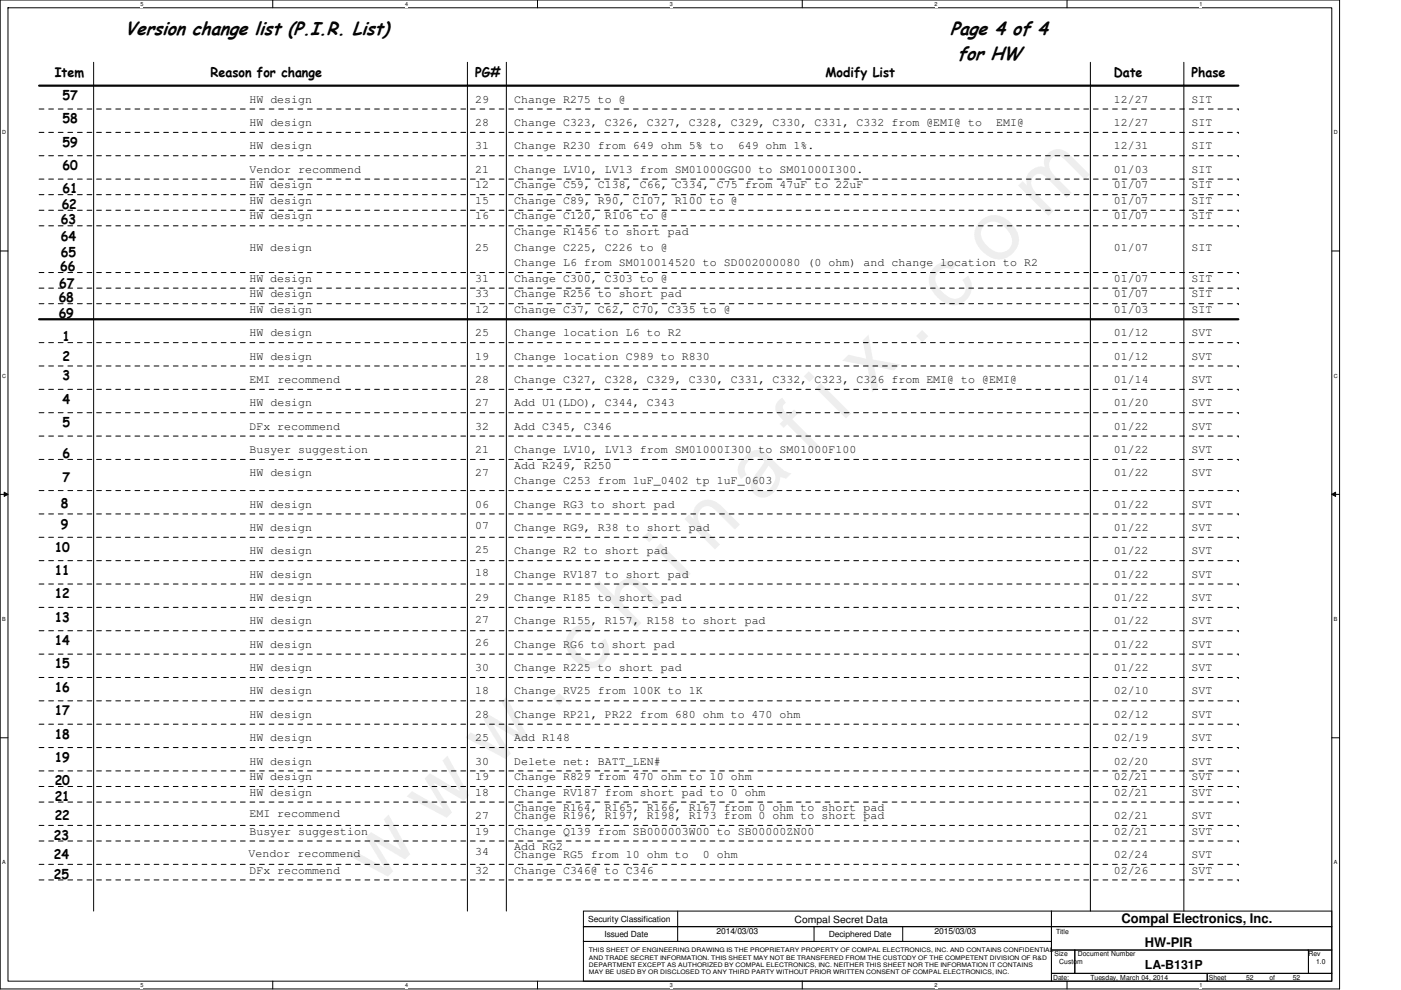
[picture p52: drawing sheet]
<svg xmlns="http://www.w3.org/2000/svg" width="297mm" height="210mm" viewBox="0 0 297 210" stroke-linecap="round" stroke-linejoin="round" font-family="sans-serif">
<defs><g id="words">
<g font-size="4">
<text x="26.5" y="7.5">Version change list (P.I.R. List)</text>
<text x="201.5" y="7.5">Page 4 of 4</text>
<text x="203" y="12.8">for HW</text>
</g>
<g font-size="2.8">
<text x="11.6" y="16.3">Item</text>
<text x="44.6" y="16.3">Reason for change</text>
<text x="100.8" y="16.3">PG#</text>
<text x="175" y="16.3">Modify List</text>
<text x="236.1" y="16.3">Date</text>
<text x="252.6" y="16.3">Phase</text>
<text x="13.2" y="21.2">57</text>
<text x="13.2" y="26.2">58</text>
<text x="13.2" y="31.1">59</text>
<text x="13.2" y="36.1">60</text>
<text x="13.2" y="40.9">61</text>
<text x="12.9" y="47.5">63</text>
<text x="13.1" y="44.3">62</text>
<text x="12.9" y="51.1">64</text>
<text x="12.7" y="57.4">66</text>
<text x="12.9" y="54.4">65</text>
<text x="12.4" y="64.1">68</text>
<text x="12.6" y="61">67</text>
<text x="12.4" y="67.4">69</text>
<text x="13.2" y="76.5">2</text>
<text x="13.2" y="72.4">1</text>
<text x="13.2" y="80.6">3</text>
<text x="13.2" y="85.6">4</text>
<text x="13.2" y="90.6">5</text>
<text x="13.2" y="97.2">6</text>
<text x="12.9" y="107.7">8</text>
<text x="13.2" y="102.1">7</text>
<text x="12.9" y="112.2">9</text>
<text x="11.6" y="117">10</text>
<text x="11.6" y="121.9">11</text>
<text x="11.6" y="126.9">12</text>
<text x="11.6" y="131.8">13</text>
<text x="11.6" y="136.8">14</text>
<text x="11.6" y="141.7">15</text>
<text x="11.6" y="146.7">16</text>
<text x="11.6" y="151.6">17</text>
<text x="11.6" y="156.6">18</text>
<text x="11.6" y="161.5">19</text>
<text x="11.6" y="166.5">20</text>
<text x="11.6" y="169.8">21</text>
<text x="11.6" y="173.8">22</text>
<text x="11.4" y="178.1">23</text>
<text x="11.4" y="182">24</text>
<text x="11.4" y="186.3">25</text>
<text x="237.8" y="195.8">Compal Electronics, Inc.</text>
<text x="242.7" y="200.7">HW-PIR</text>
</g>
<text font-size="2.6" x="242.7" y="205.5">LA-B131P</text>
<g font-size="2.5">
<text x="52.9" y="21.8">HW design</text>
<text x="100.8" y="21.8">29</text>
<text x="109" y="21.8">Change R275 to @</text>
<text x="236.1" y="21.8">12/27</text>
<text x="252.6" y="21.8">SIT</text>
<text x="52.9" y="26.7">HW design</text>
<text x="100.8" y="26.7">28</text>
<text x="109" y="26.7">Change C323, C326, C327, C328, C329, C330, C331, C332 from @EMI@ to</text>
<text x="211.2" y="26.7">EMI@</text>
<text x="236.1" y="26.7">12/27</text>
<text x="252.6" y="26.7">SIT</text>
<text x="52.9" y="31.7">HW design</text>
<text x="100.8" y="31.7">31</text>
<text x="109" y="31.7">Change R230 from 649 ohm 5% to</text>
<text x="156.4" y="31.7">649 ohm 1%.</text>
<text x="236.1" y="31.7">12/31</text>
<text x="252.6" y="31.7">SIT</text>
<text x="52.9" y="39.9">HW design</text>
<text x="52.9" y="36.6">Vendor recommend</text>
<text x="100.8" y="39.9">12</text>
<text x="100.8" y="36.6">21</text>
<text x="109" y="39.9">Change C59, C138, C66, C334, C75 from 47uF to 22uF</text>
<text x="109" y="36.6">Change LV10, LV13 from SM01000GG00 to SM01000I300.</text>
<text x="236.1" y="39.9">01/07</text>
<text x="236.1" y="36.6">01/03</text>
<text x="252.6" y="39.9">SIT</text>
<text x="252.6" y="36.6">SIT</text>
<text x="52.9" y="43.2">HW design</text>
<text x="52.9" y="46.5">HW design</text>
<text x="100.8" y="43.2">15</text>
<text x="100.8" y="46.5">16</text>
<text x="109" y="46.5">Change C120, R106 to @</text>
<text x="109" y="43.2">Change C89, R90, C107, R100 to @</text>
<text x="236.1" y="46.5">01/07</text>
<text x="236.1" y="43.2">01/07</text>
<text x="252.6" y="46.5">SIT</text>
<text x="252.6" y="43.2">SIT</text>
<text x="52.9" y="53.1">HW design</text>
<text x="100.8" y="53.1">25</text>
<text x="109" y="49.8">Change R1456 to short pad</text>
<text x="109" y="53.1">Change C225, C226 to @</text>
<text x="236.1" y="53.1">01/07</text>
<text x="252.6" y="53.1">SIT</text>
<text x="52.9" y="59.7">HW design</text>
<text x="100.8" y="59.7">31</text>
<text x="109" y="56.4">Change L6 from SM010014520 to SD002000080 (0 ohm) and change location to R2</text>
<text x="109" y="59.7">Change C300, C303 to @</text>
<text x="236.1" y="59.7">01/07</text>
<text x="252.6" y="59.7">SIT</text>
<text x="52.9" y="63">HW design</text>
<text x="100.8" y="63">33</text>
<text x="109" y="63">Change R256 to short pad</text>
<text x="236.1" y="63">01/07</text>
<text x="252.6" y="63">SIT</text>
<text x="52.9" y="66.3">HW design</text>
<text x="52.9" y="71.3">HW design</text>
<text x="100.7" y="66.3">12</text>
<text x="100.8" y="71.3">25</text>
<text x="109" y="71.3">Change location L6 to R2</text>
<text x="109" y="66.3">Change C37, C62, C70, C335 to @</text>
<text x="236.1" y="66.3">01/03</text>
<text x="236.1" y="71.3">01/12</text>
<text x="252.6" y="66.3">SIT</text>
<text x="252.6" y="71.3">SVT</text>
<text x="52.9" y="76.2">HW design</text>
<text x="100.8" y="76.2">19</text>
<text x="109" y="76.2">Change location C989 to R830</text>
<text x="236.1" y="76.2">01/12</text>
<text x="252.6" y="76.2">SVT</text>
<text x="52.9" y="81.2">EMI recommend</text>
<text x="100.8" y="81.2">28</text>
<text x="109" y="81.2">Change C327, C328, C329, C330, C331, C332, C323, C326 from EMI@ to @EMI@</text>
<text x="236.1" y="81.2">01/14</text>
<text x="252.6" y="81.2">SVT</text>
<text x="52.9" y="86.1">HW design</text>
<text x="100.8" y="86.1">27</text>
<text x="109" y="86.1">Add U1(LDO), C344, C343</text>
<text x="236.1" y="86.1">01/20</text>
<text x="252.6" y="86.1">SVT</text>
<text x="52.9" y="91.1">DFx recommend</text>
<text x="100.8" y="91.1">32</text>
<text x="109" y="91.1">Add C345, C346</text>
<text x="236.1" y="91.1">01/22</text>
<text x="252.6" y="91.1">SVT</text>
<text x="52.9" y="101">HW design</text>
<text x="52.9" y="96.1">Busyer suggestion</text>
<text x="100.8" y="101">27</text>
<text x="100.8" y="96.1">21</text>
<text x="109" y="96.1">Change LV10, LV13 from SM01000I300 to SM01000F100</text>
<text x="109" y="99.4">Add R249, R250</text>
<text x="236.1" y="101">01/22</text>
<text x="236.1" y="96.1">01/22</text>
<text x="252.6" y="101">SVT</text>
<text x="252.6" y="96.1">SVT</text>
<text x="52.9" y="107.6">HW design</text>
<text x="100.8" y="107.6">06</text>
<text x="109" y="102.7">Change C253 from 1uF_0402 tp 1uF_0603</text>
<text x="109" y="107.6">Change RG3 to short pad</text>
<text x="236.1" y="107.6">01/22</text>
<text x="252.6" y="107.6">SVT</text>
<text x="52.9" y="112.6">HW design</text>
<text x="100.8" y="112.2">07</text>
<text x="109" y="112.6">Change RG9, R38 to short pad</text>
<text x="236.1" y="112.6">01/22</text>
<text x="252.6" y="112.6">SVT</text>
<text x="52.9" y="117.5">HW design</text>
<text x="100.8" y="117.2">25</text>
<text x="109" y="117.5">Change R2 to short pad</text>
<text x="236.1" y="117.5">01/22</text>
<text x="252.6" y="117.5">SVT</text>
<text x="52.9" y="122.5">HW design</text>
<text x="100.8" y="122.1">18</text>
<text x="109" y="122.5">Change RV187 to short pad</text>
<text x="236.1" y="122.5">01/22</text>
<text x="252.6" y="122.5">SVT</text>
<text x="52.9" y="127.4">HW design</text>
<text x="100.8" y="127.4">29</text>
<text x="109" y="127.4">Change R185 to short pad</text>
<text x="236.1" y="127.4">01/22</text>
<text x="252.6" y="127.4">SVT</text>
<text x="52.9" y="137.3">HW design</text>
<text x="52.9" y="132.4">HW design</text>
<text x="100.8" y="137">26</text>
<text x="100.8" y="132">27</text>
<text x="109" y="137.3">Change RG6 to short pad</text>
<text x="109" y="132.4">Change R155, R157, R158 to short pad</text>
<text x="236.1" y="132.4">01/22</text>
<text x="236.1" y="137.3">01/22</text>
<text x="252.6" y="137.3">SVT</text>
<text x="252.6" y="132.4">SVT</text>
<text x="52.9" y="142.3">HW design</text>
<text x="100.8" y="142.3">30</text>
<text x="109" y="142.3">Change R225 to short pad</text>
<text x="236.1" y="142.3">01/22</text>
<text x="252.6" y="142.3">SVT</text>
<text x="52.9" y="147.2">HW design</text>
<text x="100.7" y="147.2">18</text>
<text x="109" y="147.2">Change RV25 from 100K to 1K</text>
<text x="236.1" y="147.2">02/10</text>
<text x="252.6" y="147.2">SVT</text>
<text x="52.9" y="152.2">HW design</text>
<text x="100.7" y="152.2">28</text>
<text x="109" y="152.2">Change RP21, PR22 from 680 ohm to 470 ohm</text>
<text x="236.1" y="152.2">02/12</text>
<text x="252.6" y="152.2">SVT</text>
<text x="52.9" y="157.1">HW design</text>
<text x="100.7" y="157.1">25</text>
<text x="109" y="157.1">Add R148</text>
<text x="236.1" y="157.1">02/19</text>
<text x="252.6" y="157.1">SVT</text>
<text x="52.9" y="162.1">HW design</text>
<text x="52.9" y="165.4">HW design</text>
<text x="100.7" y="162.1">30</text>
<text x="100.7" y="165.4">19</text>
<text x="109" y="162.1">Delete net: BATT_LEN#</text>
<text x="109" y="165.4">Change R829 from 470 ohm to 10 ohm</text>
<text x="236.1" y="162.1">02/20</text>
<text x="236.1" y="165.4">02/21</text>
<text x="252.6" y="162.1">SVT</text>
<text x="252.6" y="165.4">SVT</text>
<text x="52.9" y="168.7">HW design</text>
<text x="52.9" y="173.3">EMI recommend</text>
<text x="100.7" y="168.7">18</text>
<text x="100.7" y="173.7">27</text>
<text x="109" y="168.7">Change RV187 from short pad to 0 ohm</text>
<text x="109" y="172">Change R164, R165, R166, R167 from 0 ohm to short pad</text>
<text x="109" y="173.7">Change R196, R197, R198, R173 from 0 ohm to short pad</text>
<text x="236.1" y="168.7">02/21</text>
<text x="236.1" y="173.7">02/21</text>
<text x="252.6" y="173.7">SVT</text>
<text x="252.6" y="168.7">SVT</text>
<text x="52.9" y="177">Busyer suggestion</text>
<text x="100.7" y="177">19</text>
<text x="109" y="177">Change Q139 from SB000003W00 to SB00000ZN00</text>
<text x="236.1" y="177">02/21</text>
<text x="252.6" y="177">SVT</text>
<text x="52.7" y="181.7">Vendor recommend</text>
<text x="52.9" y="185.2">DFx recommend</text>
<text x="100.7" y="181.2">34</text>
<text x="100.7" y="185.2">32</text>
<text x="109" y="185.2">Change C346@ to C346</text>
<text x="109" y="180.3">Add RG2</text>
<text x="109" y="181.9">Change RG5 from 10 ohm to</text>
<text x="149" y="181.9">0 ohm</text>
<text x="236.1" y="181.9">02/24</text>
<text x="236.1" y="185.2">02/26</text>
<text x="252.6" y="181.9">SVT</text>
<text x="252.6" y="185.2">SVT</text>
</g>
<text font-size="2.1" x="168.4" y="195.6">Compal Secret Data</text>
<g font-size="1.8">
<text x="124.7" y="195.5">Security Classification</text>
<text x="128.1" y="198.6">Issued Date</text>
<text x="151.9" y="198.1">2014/03/03</text>
<text x="175.7" y="198.8">Deciphered Date</text>
<text x="198.2" y="198.1">2015/03/03</text>
</g>
<g font-size="1.5">
<text x="223.9" y="198">Title</text>
<text x="223.6" y="202.8">Size</text>
<text x="228.6" y="202.8">Document Number</text>
<text x="277.4" y="202.8">Rev</text>
<text x="223.3" y="207.7">Date:</text>
<text x="224.6" y="204.4">Custom</text>
<text x="231.2" y="207.7">Tuesday, March 04, 2014</text>
<text x="256.3" y="207.7">Sheet</text>
<text x="264.2" y="207.7">52</text>
<text x="269.2" y="207.7">of</text>
<text x="274.1" y="207.7">52</text>
<text x="279.1" y="204.4">1.0</text>
</g>
<g font-size="1.3">
<text x="124.8" y="201.9">THIS SHEET OF ENGINEERING DRAWING IS THE PROPRIETARY PROPERTY OF COMPAL ELECTRONICS, INC. AND CONTAINS CONFIDENTIAL</text>
<text x="124.8" y="203.5">AND TRADE SECRET INFORMATION. THIS SHEET MAY NOT BE TRANSFERED FROM THE CUSTODY OF THE COMPETENT DIVISION OF R&amp;D</text>
<text x="124.8" y="205">DEPARTMENT EXCEPT AS AUTHORIZED BY COMPAL ELECTRONICS, INC. NEITHER THIS SHEET NOR THE INFORMATION IT CONTAINS</text>
<text x="124.8" y="206.5">MAY BE USED BY OR DISCLOSED TO ANY THIRD PARTY WITHOUT PRIOR WRITTEN CONSENT OF COMPAL ELECTRONICS, INC.</text>
</g>
<g font-size="1.2">
<text x="29.8" y="1.3">5</text>
<text x="85.9" y="1.3">4</text>
<text x="142" y="1.3">3</text>
<text x="198.2" y="1.3">2</text>
<text x="254.3" y="1.3">1</text>
<text x=".5" y="28.5">D</text>
<text x="282.8" y="28.5">D</text>
<text x=".5" y="80.1">C</text>
<text x="282.8" y="80.1">C</text>
<text x=".5" y="131.7">B</text>
<text x="282.8" y="131.7">B</text>
<text x=".5" y="183.3">A</text>
<text x="282.8" y="183.3">A</text>
<text x="29.8" y="209.3">5</text>
<text x="85.9" y="209.3">4</text>
<text x="142" y="209.3">3</text>
<text x="198.2" y="209.3">2</text>
<text x="254.3" y="209.3">1</text>
</g>
</g></defs>
<path d="M0 0h284v209.7h-284zM1.7 1.7h280.7v206.3h-280.7z" fill="none" stroke="#000" stroke-width=".21"/>
<g fill="#fff">
<path d="M29.8 .2h.6v1.3h-.6z"/>
<path d="M29.8 208.2h.6v1.4h-.6z"/>
</g>
<path d="M57.8 0v1.7M57.8 208v1.7" fill="none" stroke="#000" stroke-width=".21"/>
<g fill="#fff">
<path d="M85.9 .2h.6v1.3h-.6z"/>
<path d="M85.9 208.2h.6v1.4h-.6z"/>
</g>
<path d="M114 0v1.7M114 208v1.7" fill="none" stroke="#000" stroke-width=".21"/>
<g fill="#fff">
<path d="M142 .2h.6v1.3h-.6z"/>
<path d="M142 208.2h.6v1.4h-.6z"/>
</g>
<path d="M170.1 0v1.7M170.1 208v1.7" fill="none" stroke="#000" stroke-width=".21"/>
<g fill="#fff">
<path d="M198.2 .2h.6v1.3h-.6z"/>
<path d="M198.2 208.2h.6v1.4h-.6z"/>
</g>
<path d="M226.2 0v1.7M226.2 208v1.7" fill="none" stroke="#000" stroke-width=".21"/>
<g fill="#fff">
<path d="M254.3 .2h.6v1.3h-.6z"/>
<path d="M254.3 208.2h.6v1.4h-.6z"/>
<path d="M.5 27.4h.8v1.3h-.8z"/>
<path d="M282.8 27.4h.8v1.3h-.8z"/>
<path d="M.5 79h.8v1.3h-.8z"/>
<path d="M282.8 79h.8v1.3h-.8z"/>
</g>
<path d="M0 53.2h1.7M282.4 53.2h1.6" fill="none" stroke="#000" stroke-width=".21"/>
<g fill="#fff">
<path d="M.5 130.6h.7v1.3h-.7z"/>
<path d="M282.8 130.6h.7v1.3h-.7z"/>
</g>
<path d="M0 104.8h1.7M.9 104.4l.8 .4-.8 .4zM282.4 104.8l.8-.4v.8zM282.4 104.8h1.6" fill="none" stroke="#000" stroke-width=".21"/>
<path d="M.9 104.4l.8 .4-.8 .4zM282.4 104.8l.8-.4v.8z" fill="#000"/>
<g fill="#fff">
<path d="M.5 182.2h.7v1.3h-.7z"/>
<path d="M282.8 182.2h.7v1.3h-.7z"/>
</g>
<g fill="none" stroke="#000" stroke-width=".21">
<path d="M19.9 13.2v180M99.1 13.2v180M107.4 13.2v180M231.2 13.2v180M251 13.2v180M0 156.4h1.7M282.4 156.4h1.6M123.7 193.2h99.2v3.3h-99.2zM123.7 196.5h99.2v3.1h-99.2zM123.7 199.6h99.2v8.4h-99.2zM143.7 193.2v6.4M172.6 196.5v3.1"/>
<path d="M191.4 196.5v3.1M222.9 193.2h59.5v3.3h-59.5zM222.9 196.5h59.5v4.9h-59.5zM222.9 201.4h5v5h-5zM222.9 206.4h33v1.6h-33zM227.9 201.4h49.5v5h-49.5zM255.9 206.4h26.5v1.6h-26.5zM277.4 201.4h5v5h-5z"/>
</g>
<path d="M8.3 18.2h254.3M8.3 67.7h254.3" fill="none" stroke="#000" stroke-width=".47"/>
<g fill="none" stroke="#000" stroke-width=".21" stroke-dasharray="1 1 1 1 1 1 1 1">
<path d="M8.3 23.1h254.3M8.3 28.1h254.3M8.3 33h254.3M8.3 38h254.3M262.6 23.1h.1M262.6 28.1h.1M262.6 33h.1M262.6 38h.1M8.3 41.3h254.3M8.3 44.6h254.3M8.3 47.9h254.3M8.3 57.8h254.3"/>
<path d="M262.6 41.3h.1M262.6 44.6h.1M262.6 47.9h.1M262.6 57.8h.1M8.3 77.6h254.3M8.3 61.1h254.3M8.3 64.4h254.3M8.3 72.6h254.3M262.6 77.6h.1M262.6 61.1h.1M262.6 64.4h.1M262.6 72.6h.1"/>
<path d="M8.3 82.6h254.3M8.3 92.5h254.3M8.3 87.5h254.3M8.3 97.4h254.3M262.6 82.6h.1M262.6 92.5h.1M262.6 87.5h.1M262.6 97.4h.1M8.3 113.9h254.3M8.3 104h254.3M8.3 109h254.3M8.3 118.9h254.3"/>
<path d="M262.6 113.9h.1M262.6 104h.1M262.6 109h.1M262.6 118.9h.1M8.3 133.7h254.3M8.3 138.7h254.3M8.3 128.8h254.3M8.3 123.8h254.3M262.6 133.7h.1M262.6 138.7h.1M262.6 128.8h.1M262.6 123.8h.1"/>
<path d="M8.3 143.6h254.3M8.3 148.6h254.3M8.3 153.5h254.3M8.3 158.5h254.3M262.6 143.6h.1M262.6 148.6h.1M262.6 153.5h.1M262.6 158.5h.1M8.3 163.5h254.3M8.3 166.8h254.3M8.3 170.1h254.3M8.3 175h254.3"/>
<path d="M8.3 178.3h254.3M262.6 163.5h.1M262.6 166.8h.1M262.6 170.1h.1M262.6 175h.1M262.6 178.3h.1M8.3 183.3h254.3M8.3 186.6h254.3M262.6 183.3h.1M262.6 186.6h.1"/>
</g>
<use href="#words"/>
</svg>
